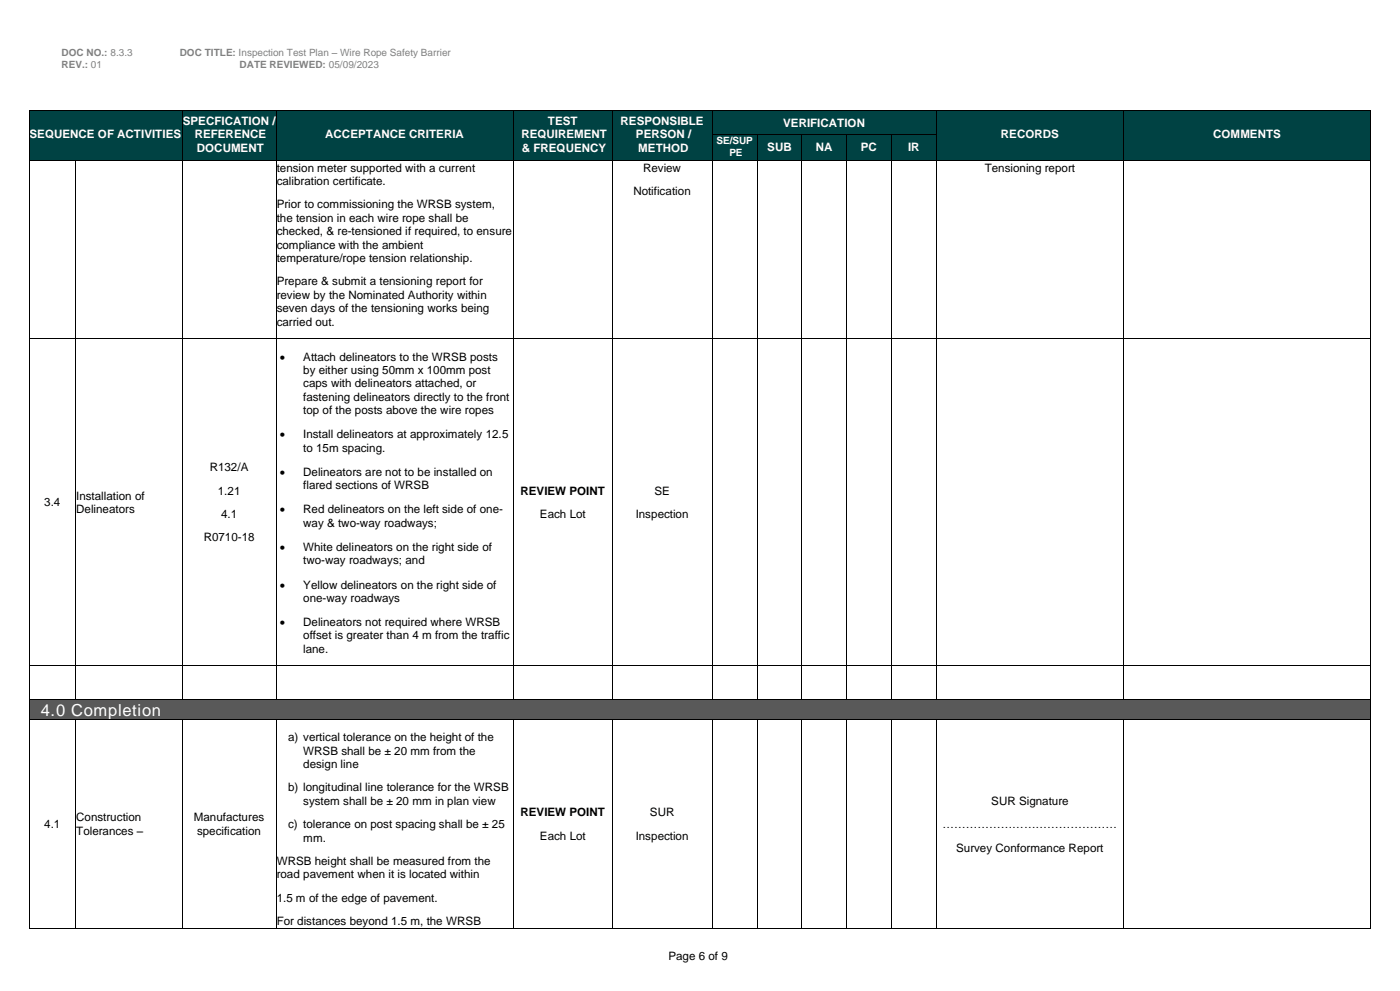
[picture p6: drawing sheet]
<svg xmlns="http://www.w3.org/2000/svg" width="297mm" height="210mm" viewBox="0 0 297 210" stroke-linecap="round" stroke-linejoin="round" font-family="sans-serif">
<defs><g id="words">
<text font-size="3.5" fill="#fff" x="8.7" y="151.7">4.0 Completion</text>
<g font-size="2.5" fill="#fff">
<text x="6.3" y="29.3">SEQUENCE OF ACTIVITIES</text>
<text x="38.8" y="26.5">SPECFICATION /</text>
<text x="41.3" y="29.3">REFERENCE</text>
<text x="69" y="29.3">ACCEPTANCE CRITERIA</text>
<text x="110.6" y="29.3">REQUIREMENT</text>
<text x="116.3" y="26.5">TEST</text>
<text x="131.7" y="26.5">RESPONSIBLE</text>
<text x="134.9" y="29.3">PERSON /</text>
<text x="166.2" y="26.8">VERIFICATION</text>
<text x="212.4" y="29.3">RECORDS</text>
<text x="257.4" y="29.3">COMMENTS</text>
<text x="41.8" y="32.2">DOCUMENT</text>
<text x="110.7" y="32.2">&amp; FREQUENCY</text>
<text x="135.4" y="32.2">METHOD</text>
<text x="162.8" y="31.9">SUB</text>
<text x="173.1" y="31.9">NA</text>
<text x="182.7" y="31.9">PC</text>
<text x="192.7" y="31.9">IR</text>
</g>
<g font-size="2.5">
<text x="58.7" y="36.4">tension meter supported with a current</text>
<text x="58.7" y="39.2">calibration certificate.</text>
<text x="134.4" y="41.3">Notification</text>
<text x="136.5" y="36.4">Review</text>
<text x="208.9" y="36.4">Tensioning report</text>
<text x="58.7" y="44.2">Prior to commissioning the WRSB system,</text>
<text x="58.7" y="47">the tension in each wire rope shall be</text>
<text x="58.7" y="49.8">checked, &amp; re-tensioned if required, to ensure</text>
<text x="58.7" y="52.7">compliance with the ambient</text>
<text x="58.7" y="55.5">temperature/rope tension relationship.</text>
<text x="58.7" y="60.5">Prepare &amp; submit a tensioning report for</text>
<text x="58.7" y="63.3">review by the Nominated Authority within</text>
<text x="58.7" y="66.2">seven days of the tensioning works being</text>
<text x="58.7" y="69">carried out.</text>
<text x="59.4" y="76.4">•</text>
<text x="64.4" y="76.4">Attach delineators to the WRSB posts</text>
<text x="64.4" y="79.3">by either using 50mm x 100mm post</text>
<text x="64.4" y="82.1">caps with delineators attached, or</text>
<text x="64.4" y="84.9">fastening delineators directly to the front</text>
<text x="64.4" y="87.8">top of the posts above the wire ropes</text>
<text x="59.4" y="92.9">•</text>
<text x="64.4" y="92.9">Install delineators at approximately 12.5</text>
<text x="64.4" y="95.7">to 15m spacing.</text>
<text x="44.5" y="99.9">R132/A</text>
<text x="59.4" y="100.9">•</text>
<text x="64.4" y="100.9">Delineators are not to be installed on</text>
<text x="9.4" y="107.3">3.4</text>
<text x="16.2" y="105.9">Installation of</text>
<text x="46.2" y="104.9">1.21</text>
<text x="64.4" y="103.7">flared sections of WRSB</text>
<text x="110.4" y="104.9">REVIEW POINT</text>
<text x="138.9" y="104.9">SE</text>
<text x="16.2" y="108.8">Delineators</text>
<text x="46.9" y="109.8">4.1</text>
<text x="59.4" y="108.9">•</text>
<text x="64.4" y="108.9">Red delineators on the left side of one-</text>
<text x="64.4" y="111.7">way &amp; two-way roadways;</text>
<text x="114.6" y="109.8">Each Lot</text>
<text x="134.9" y="109.8">Inspection</text>
<text x="43.2" y="114.8">R0710-18</text>
<text x="59.4" y="116.8">•</text>
<text x="64.4" y="116.8">White delineators on the right side of</text>
<text x="64.4" y="119.7">two-way roadways; and</text>
<text x="59.4" y="124.8">•</text>
<text x="64.4" y="124.8">Yellow delineators on the right side of</text>
<text x="64.4" y="127.6">one-way roadways</text>
<text x="59.4" y="132.7">•</text>
<text x="64.4" y="132.7">Delineators not required where WRSB</text>
<text x="64.4" y="135.6">offset is greater than 4 m from the traffic</text>
<text x="64.4" y="138.4">lane.</text>
<text x="61.1" y="157.1">a) vertical tolerance on the height of the</text>
<text x="64.4" y="160">WRSB shall be ± 20 mm from the</text>
<text x="61.1" y="167.8">b) longitudinal line tolerance for the WRSB</text>
<text x="64.4" y="162.8">design line</text>
<text x="64.4" y="170.6">system shall be ± 20 mm in plan view</text>
<text x="110.4" y="173.1">REVIEW POINT</text>
<text x="137.9" y="173.1">SUR</text>
<text x="210.3" y="170.6">SUR Signature</text>
<text x="9.4" y="175.6">4.1</text>
<text x="16.2" y="174.2">Construction</text>
<text x="16.2" y="177">Tolerances –</text>
<text x="41.2" y="174.2">Manufactures</text>
<text x="41.8" y="177">specification</text>
<text x="61.1" y="175.6">c) tolerance on post spacing shall be ± 25</text>
<text x="64.4" y="178.4">mm.</text>
<text x="114.6" y="178">Each Lot</text>
<text x="134.9" y="178">Inspection</text>
<text x="200" y="175.6">………………………………………</text>
<text x="58.7" y="183.4">WRSB height shall be measured from the</text>
<text x="202.9" y="180.5">Survey Conformance Report</text>
<text x="58.7" y="186.2">road pavement when it is located within</text>
<text x="58.7" y="191.2">1.5 m of the edge of pavement.</text>
<text x="58.7" y="196.1">For distances beyond 1.5 m, the WRSB</text>
<text x="141.8" y="203.5">Page 6 of 9</text>
</g>
<g font-size="2.1" fill="#808080">
<text x="13.1" y="11.8">DOC NO.: 8.3.3</text>
<text x="38.1" y="11.8">DOC TITLE: Inspection Test Plan – Wire Rope Safety Barrier</text>
<text x="13.1" y="14.5">REV.: 01</text>
<text x="50.8" y="14.5">DATE REVIEWED: 05/09/2023</text>
</g>
<g font-size="2.1" fill="#fff">
<text x="152" y="30.6">SE/SUP</text>
<text x="154.8" y="33">PE</text>
</g>
</g></defs>
<g fill="#004243">
<path d="M6.3 23.4h32.2v10.1h-32.2z" fill-rule="evenodd"/>
<path d="M6.3 27h32.2v2.9h-32.2z" fill-rule="evenodd"/>
<path d="M38.7 23.4h19.8v10.1h-19.8z" fill-rule="evenodd"/>
<path d="M38.7 24.2h19.8v2.8h-19.8z" fill-rule="evenodd"/>
<path d="M38.7 27h19.8v2.9h-19.8z" fill-rule="evenodd"/>
<path d="M38.7 29.9h19.8v2.8h-19.8z" fill-rule="evenodd"/>
<path d="M58.7 23.4h50.1v10.1h-50.1z" fill-rule="evenodd"/>
<path d="M58.7 27h50.1v2.9h-50.1z" fill-rule="evenodd"/>
<path d="M109 23.4h20.8v10.1h-20.8z" fill-rule="evenodd"/>
<path d="M109 24.2h20.8v2.8h-20.8z" fill-rule="evenodd"/>
<path d="M109 27h20.8v2.9h-20.8z" fill-rule="evenodd"/>
<path d="M109 29.9h20.8v2.8h-20.8z" fill-rule="evenodd"/>
<path d="M130 23.4h21.1v10.1h-21.1z" fill-rule="evenodd"/>
<path d="M130 24.2h21.1v2.8h-21.1z" fill-rule="evenodd"/>
<path d="M130 27h21.1v2.9h-21.1z" fill-rule="evenodd"/>
<path d="M130 29.9h21.1v2.8h-21.1z" fill-rule="evenodd"/>
<path d="M151.2 23.4h47.4v5h-47.4z" fill-rule="evenodd"/>
<path d="M151.2 24.5h47.4v2.9h-47.4z" fill-rule="evenodd"/>
<path d="M198.8 23.4h39.5v10.1h-39.5z" fill-rule="evenodd"/>
<path d="M198.8 27h39.5v2.9h-39.5z" fill-rule="evenodd"/>
<path d="M238.5 23.4h52.3v10.1h-52.3z" fill-rule="evenodd"/>
<path d="M238.5 27h52.3v2.9h-52.3z" fill-rule="evenodd"/>
</g>
<g fill="#000">
<path d="M6.1 23.2h.2v.2h-.2z" fill-rule="evenodd"/>
<path d="M6.1 23.2h.2v.2h-.2z" fill-rule="evenodd"/>
<path d="M38.6 23.2h.1v.2h-.1z" fill-rule="evenodd"/>
<path d="M58.6 23.2h.1v.2h-.1z" fill-rule="evenodd"/>
<path d="M108.9 23.2h.1v.2h-.1z" fill-rule="evenodd"/>
<path d="M129.8 23.2h.2v.2h-.2z" fill-rule="evenodd"/>
<path d="M151.1 23.2h.1v.2h-.1z" fill-rule="evenodd"/>
<path d="M198.6 23.2h.2v.2h-.2z" fill-rule="evenodd"/>
<path d="M238.3 23.2h.2v.2h-.2z" fill-rule="evenodd"/>
<path d="M290.8 23.2h.2v.2h-.2z" fill-rule="evenodd"/>
<path d="M290.8 23.2h.2v.2h-.2z" fill-rule="evenodd"/>
</g>
<g fill="none" stroke="#000" stroke-width=".21">
<path d="M6.2 23.4v5M6.3 23.3h32.3M38.7 23.4v5M38.7 23.3h19.9M58.6 23.4v5M58.7 23.3h50.2M108.9 23.4v5M109 23.3h20.8M129.9 23.4v5M130 23.3h21.1M151.1 23.4v5M151.2 23.3h47.4"/>
<path d="M198.7 23.4v5M198.8 23.3h39.5M238.4 23.4v5M238.5 23.3h52.3M290.9 23.4v5"/>
</g>
<g fill="#004243">
<path d="M151.2 28.6h9.4v4.9h-9.4z" fill-rule="evenodd"/>
<path d="M151.2 28.6h9.4v2.4h-9.4z" fill-rule="evenodd"/>
<path d="M151.2 31h9.4v2.5h-9.4z" fill-rule="evenodd"/>
<path d="M160.8 28.6h9.3v4.9h-9.3z" fill-rule="evenodd"/>
<path d="M160.8 29.6h9.3v2.8h-9.3z" fill-rule="evenodd"/>
<path d="M170.2 28.6h9.4v4.9h-9.4z" fill-rule="evenodd"/>
<path d="M170.2 29.6h9.4v2.8h-9.4z" fill-rule="evenodd"/>
<path d="M179.7 28.6h9.4v4.9h-9.4z" fill-rule="evenodd"/>
<path d="M179.7 29.6h9.4v2.8h-9.4z" fill-rule="evenodd"/>
<path d="M189.3 28.6h9.3v4.9h-9.3z" fill-rule="evenodd"/>
<path d="M189.3 29.6h9.3v2.8h-9.3z" fill-rule="evenodd"/>
</g>
<g fill="#000">
<path d="M6.1 28.4h.2v.2h-.2z" fill-rule="evenodd"/>
<path d="M6.1 33.5h.2v.4h-.2z" fill-rule="evenodd"/>
<path d="M6.1 33.9h.2v.1h-.2z" fill-rule="evenodd"/>
<path d="M16 33.9h.2v.1h-.2z" fill-rule="evenodd"/>
<path d="M38.6 28.4h.1v.2h-.1z" fill-rule="evenodd"/>
<path d="M38.6 33.5h.1v.4h-.1z" fill-rule="evenodd"/>
<path d="M38.6 33.9h.1v.1h-.1z" fill-rule="evenodd"/>
<path d="M58.6 28.4h.1v.2h-.1z" fill-rule="evenodd"/>
<path d="M58.6 33.5h.1v.4h-.1z" fill-rule="evenodd"/>
<path d="M58.6 33.9h.1v.1h-.1z" fill-rule="evenodd"/>
<path d="M108.9 28.4h.1v.2h-.1z" fill-rule="evenodd"/>
<path d="M108.9 33.5h.1v.4h-.1z" fill-rule="evenodd"/>
<path d="M108.9 33.9h.1v.1h-.1z" fill-rule="evenodd"/>
<path d="M129.8 28.4h.2v.2h-.2z" fill-rule="evenodd"/>
<path d="M129.8 33.5h.2v.4h-.2z" fill-rule="evenodd"/>
<path d="M129.8 33.9h.2v.1h-.2z" fill-rule="evenodd"/>
<path d="M151.1 28.4h.1v.2h-.1z" fill-rule="evenodd"/>
<path d="M151.1 33.5h.1v.4h-.1z" fill-rule="evenodd"/>
<path d="M151.1 33.9h.1v.1h-.1z" fill-rule="evenodd"/>
<path d="M160.6 28.4h.2v.2h-.2z" fill-rule="evenodd"/>
<path d="M160.6 33.5h.2v.4h-.2z" fill-rule="evenodd"/>
<path d="M160.6 33.9h.2v.1h-.2z" fill-rule="evenodd"/>
<path d="M170.1 28.4h.1v.2h-.1z" fill-rule="evenodd"/>
<path d="M170.1 33.5h.1v.4h-.1z" fill-rule="evenodd"/>
<path d="M170.1 33.9h.1v.1h-.1z" fill-rule="evenodd"/>
<path d="M179.6 28.4h.1v.2h-.1z" fill-rule="evenodd"/>
<path d="M179.6 33.5h.1v.4h-.1z" fill-rule="evenodd"/>
<path d="M179.6 33.9h.1v.1h-.1z" fill-rule="evenodd"/>
<path d="M189.1 28.4h.2v.2h-.2z" fill-rule="evenodd"/>
<path d="M189.1 33.5h.2v.4h-.2z" fill-rule="evenodd"/>
<path d="M189.1 33.9h.2v.1h-.2z" fill-rule="evenodd"/>
<path d="M198.6 28.4h.2v.2h-.2z" fill-rule="evenodd"/>
<path d="M198.6 33.5h.2v.4h-.2z" fill-rule="evenodd"/>
<path d="M198.6 33.9h.2v.1h-.2z" fill-rule="evenodd"/>
<path d="M238.3 28.4h.2v.2h-.2z" fill-rule="evenodd"/>
<path d="M238.3 33.5h.2v.4h-.2z" fill-rule="evenodd"/>
<path d="M238.3 33.9h.2v.1h-.2z" fill-rule="evenodd"/>
<path d="M290.8 28.4h.2v.2h-.2z" fill-rule="evenodd"/>
<path d="M290.8 33.5h.2v.4h-.2z" fill-rule="evenodd"/>
<path d="M290.8 33.9h.2v.1h-.2z" fill-rule="evenodd"/>
<path d="M6.1 71.6h.2v.2h-.2z" fill-rule="evenodd"/>
<path d="M16 71.6h.2v.2h-.2z" fill-rule="evenodd"/>
<path d="M38.6 71.6h.1v.2h-.1z" fill-rule="evenodd"/>
<path d="M58.6 71.6h.1v.2h-.1z" fill-rule="evenodd"/>
<path d="M108.9 71.6h.1v.2h-.1z" fill-rule="evenodd"/>
<path d="M129.8 71.6h.2v.2h-.2z" fill-rule="evenodd"/>
<path d="M151.1 71.6h.1v.2h-.1z" fill-rule="evenodd"/>
<path d="M160.6 71.6h.2v.2h-.2z" fill-rule="evenodd"/>
<path d="M170.1 71.6h.1v.2h-.1z" fill-rule="evenodd"/>
<path d="M179.6 71.6h.1v.2h-.1z" fill-rule="evenodd"/>
<path d="M189.1 71.6h.2v.2h-.2z" fill-rule="evenodd"/>
<path d="M198.6 71.6h.2v.2h-.2z" fill-rule="evenodd"/>
<path d="M238.3 71.6h.2v.2h-.2z" fill-rule="evenodd"/>
<path d="M290.8 71.6h.2v.2h-.2z" fill-rule="evenodd"/>
<path d="M6.1 141h.2v.2h-.2z" fill-rule="evenodd"/>
<path d="M16 141h.2v.2h-.2z" fill-rule="evenodd"/>
<path d="M38.6 141h.1v.2h-.1z" fill-rule="evenodd"/>
<path d="M58.6 141h.1v.2h-.1z" fill-rule="evenodd"/>
<path d="M108.9 141h.1v.2h-.1z" fill-rule="evenodd"/>
<path d="M129.8 141h.2v.2h-.2z" fill-rule="evenodd"/>
<path d="M151.1 141h.1v.2h-.1z" fill-rule="evenodd"/>
<path d="M160.6 141h.2v.2h-.2z" fill-rule="evenodd"/>
<path d="M170.1 141h.1v.2h-.1z" fill-rule="evenodd"/>
<path d="M179.6 141h.1v.2h-.1z" fill-rule="evenodd"/>
<path d="M189.1 141h.2v.2h-.2z" fill-rule="evenodd"/>
<path d="M198.6 141h.2v.2h-.2z" fill-rule="evenodd"/>
<path d="M238.3 141h.2v.2h-.2z" fill-rule="evenodd"/>
<path d="M290.8 141h.2v.2h-.2z" fill-rule="evenodd"/>
</g>
<g fill="none" stroke="#000" stroke-width=".21">
<path d="M6.2 28.6v4.9M6.2 34v37.6M6.3 34h9.7M16.1 34v37.6M16.2 34h22.4M38.7 28.6v4.9M38.7 34v37.6M38.7 34h19.9M58.6 28.6v4.9M58.6 34v37.6M58.7 34h50.2M108.9 28.6v4.9"/>
<path d="M108.9 34v37.6M109 34h20.8M129.9 28.6v4.9M129.9 34v37.6M130 34h21.1M151.1 28.6v4.9M151.1 34v37.6M151.2 28.5h9.4M151.2 34h9.4M160.7 28.6v4.9M160.7 34v37.6M160.8 28.5h9.3"/>
<path d="M160.8 34h9.3M170.2 28.6v4.9M170.2 34v37.6M170.2 28.5h9.4M170.2 34h9.4M179.6 28.6v4.9M179.6 34v37.6M179.7 28.5h9.4M179.7 34h9.4M189.2 28.6v4.9M189.2 34v37.6M189.3 28.5h9.3"/>
<path d="M189.3 34h9.3M198.7 28.6v4.9M198.7 34v37.6M198.8 34h39.5M238.4 28.6v4.9M238.4 34v37.6M238.5 34h52.3M290.9 28.6v4.9M290.9 34v37.6M6.2 71.8v69.2M6.3 71.7h9.7M16.1 71.8v69.2"/>
<path d="M16.2 71.7h22.4M38.7 71.8v69.2M38.7 71.7h19.9M58.6 71.8v69.2M58.7 71.7h50.2M108.9 71.8v69.2M109 71.7h20.8M129.9 71.8v69.2M130 71.7h21.1M151.1 71.8v69.2M151.2 71.7h9.4M160.7 71.8v69.2"/>
<path d="M160.8 71.7h9.3M170.2 71.8v69.2M170.2 71.7h9.4M179.6 71.8v69.2M179.7 71.7h9.4M189.2 71.8v69.2M189.3 71.7h9.3M198.7 71.8v69.2M198.8 71.7h39.5M238.4 71.8v69.2M238.5 71.7h52.3M290.9 71.8v69.2"/>
<path d="M6.2 141.2v7.1M6.3 141.1h9.7M16.1 141.2v7.1M16.2 141.1h22.4M38.7 141.2v7.1M38.7 141.1h19.9M58.6 141.2v7.1M58.7 141.1h50.2M108.9 141.2v7.1M109 141.1h20.8M129.9 141.2v7.1M130 141.1h21.1"/>
<path d="M151.1 141.2v7.1M151.2 141.1h9.4M160.7 141.2v7.1M160.8 141.1h9.3M170.2 141.2v7.1M170.2 141.1h9.4M179.6 141.2v7.1M179.7 141.1h9.4M189.2 141.2v7.1M189.3 141.1h9.3M198.7 141.2v7.1M198.8 141.1h39.5"/>
<path d="M238.4 141.2v7.1M238.5 141.1h52.3M290.9 141.2v7.1"/>
</g>
<path d="M6.3 33.7h32.2M38.7 33.7h19.8M58.7 33.7h50.1M109 33.7h20.8M130 33.7h21.1M151.2 33.7h9.4M160.8 33.7h9.3M170.2 33.7h9.4M179.7 33.7h9.4M189.3 33.7h9.3M198.8 33.7h39.5M238.5 33.7h52.3" fill="none" stroke="#004243" stroke-width=".42"/>
<g fill="#595959">
<path d="M6.3 148.4h284.5v4.1h-284.5z" fill-rule="evenodd"/>
<path d="M6.3 148.4h284.5v4.1h-284.5z" fill-rule="evenodd"/>
</g>
<g fill="#000">
<path d="M6.1 148.3h.2v.1h-.2z" fill-rule="evenodd"/>
<path d="M6.1 152.5h.2v.2h-.2z" fill-rule="evenodd"/>
<path d="M16 148.3h.2v.1h-.2z" fill-rule="evenodd"/>
<path d="M16 152.5h.2v.2h-.2z" fill-rule="evenodd"/>
<path d="M38.6 148.3h.1v.1h-.1z" fill-rule="evenodd"/>
<path d="M38.6 152.5h.1v.2h-.1z" fill-rule="evenodd"/>
<path d="M58.6 148.3h.1v.1h-.1z" fill-rule="evenodd"/>
<path d="M58.6 152.5h.1v.2h-.1z" fill-rule="evenodd"/>
<path d="M108.9 148.3h.1v.1h-.1z" fill-rule="evenodd"/>
<path d="M108.9 152.5h.1v.2h-.1z" fill-rule="evenodd"/>
<path d="M129.8 148.3h.2v.1h-.2z" fill-rule="evenodd"/>
<path d="M129.8 152.5h.2v.2h-.2z" fill-rule="evenodd"/>
<path d="M151.1 148.3h.1v.1h-.1z" fill-rule="evenodd"/>
<path d="M151.1 152.5h.1v.2h-.1z" fill-rule="evenodd"/>
<path d="M160.6 148.3h.2v.1h-.2z" fill-rule="evenodd"/>
<path d="M160.6 152.5h.2v.2h-.2z" fill-rule="evenodd"/>
<path d="M170.1 148.3h.1v.1h-.1z" fill-rule="evenodd"/>
<path d="M170.1 152.5h.1v.2h-.1z" fill-rule="evenodd"/>
<path d="M179.6 148.3h.1v.1h-.1z" fill-rule="evenodd"/>
<path d="M179.6 152.5h.1v.2h-.1z" fill-rule="evenodd"/>
<path d="M189.1 148.3h.2v.1h-.2z" fill-rule="evenodd"/>
<path d="M189.1 152.5h.2v.2h-.2z" fill-rule="evenodd"/>
<path d="M198.6 148.3h.2v.1h-.2z" fill-rule="evenodd"/>
<path d="M198.6 152.5h.2v.2h-.2z" fill-rule="evenodd"/>
<path d="M238.3 148.3h.2v.1h-.2z" fill-rule="evenodd"/>
<path d="M238.3 152.5h.2v.2h-.2z" fill-rule="evenodd"/>
<path d="M290.8 148.3h.2v.1h-.2z" fill-rule="evenodd"/>
<path d="M290.8 152.5h.2v.2h-.2z" fill-rule="evenodd"/>
<path d="M6.1 196.7h.2v.1h-.2z" fill-rule="evenodd"/>
<path d="M6.1 196.7h.2v.1h-.2z" fill-rule="evenodd"/>
<path d="M16 196.7h.2v.1h-.2z" fill-rule="evenodd"/>
<path d="M38.6 196.7h.1v.1h-.1z" fill-rule="evenodd"/>
<path d="M58.6 196.7h.1v.1h-.1z" fill-rule="evenodd"/>
<path d="M108.9 196.7h.1v.1h-.1z" fill-rule="evenodd"/>
<path d="M129.8 196.7h.2v.1h-.2z" fill-rule="evenodd"/>
<path d="M151.1 196.7h.1v.1h-.1z" fill-rule="evenodd"/>
<path d="M160.6 196.7h.2v.1h-.2z" fill-rule="evenodd"/>
<path d="M170.1 196.7h.1v.1h-.1z" fill-rule="evenodd"/>
<path d="M179.6 196.7h.1v.1h-.1z" fill-rule="evenodd"/>
<path d="M189.1 196.7h.2v.1h-.2z" fill-rule="evenodd"/>
<path d="M198.6 196.7h.2v.1h-.2z" fill-rule="evenodd"/>
<path d="M238.3 196.7h.2v.1h-.2z" fill-rule="evenodd"/>
<path d="M290.8 196.7h.2v.1h-.2z" fill-rule="evenodd"/>
<path d="M290.8 196.7h.2v.1h-.2z" fill-rule="evenodd"/>
</g>
<g fill="none" stroke="#000" stroke-width=".21">
<path d="M6.2 148.4v4.1M6.2 152.7v44M6.3 148.4h9.7M6.3 152.6h9.7M16.1 152.7v44M16.2 148.4h22.4M16.2 152.6h22.4M38.7 152.7v44M38.7 148.4h19.9M38.7 152.6h19.9M58.6 152.7v44M58.7 148.4h50.2"/>
<path d="M58.7 152.6h50.2M108.9 152.7v44M109 148.4h20.8M109 152.6h20.8M129.9 152.7v44M130 148.4h21.1M130 152.6h21.1M151.1 152.7v44M151.2 148.4h9.4M151.2 152.6h9.4M160.7 152.7v44M160.8 148.4h9.3"/>
<path d="M160.8 152.6h9.3M170.2 152.7v44M170.2 148.4h9.4M170.2 152.6h9.4M179.6 152.7v44M179.7 148.4h9.4M179.7 152.6h9.4M189.2 152.7v44M189.3 148.4h9.3M189.3 152.6h9.3M198.7 152.7v44M198.8 148.4h39.5"/>
<path d="M198.8 152.6h39.5M238.4 152.7v44M238.5 148.4h52.3M238.5 152.6h52.3M290.9 148.4v4.1M290.9 152.7v44M6.3 196.8h9.7M16.2 196.8h22.4M38.7 196.8h19.9M58.7 196.8h50.2M109 196.8h20.8M130 196.8h21.1"/>
<path d="M151.2 196.8h9.4M160.8 196.8h9.3M170.2 196.8h9.4M179.7 196.8h9.4M189.3 196.8h9.3M198.8 196.8h39.5M238.5 196.8h52.3"/>
</g>
<use href="#words"/>
</svg>
